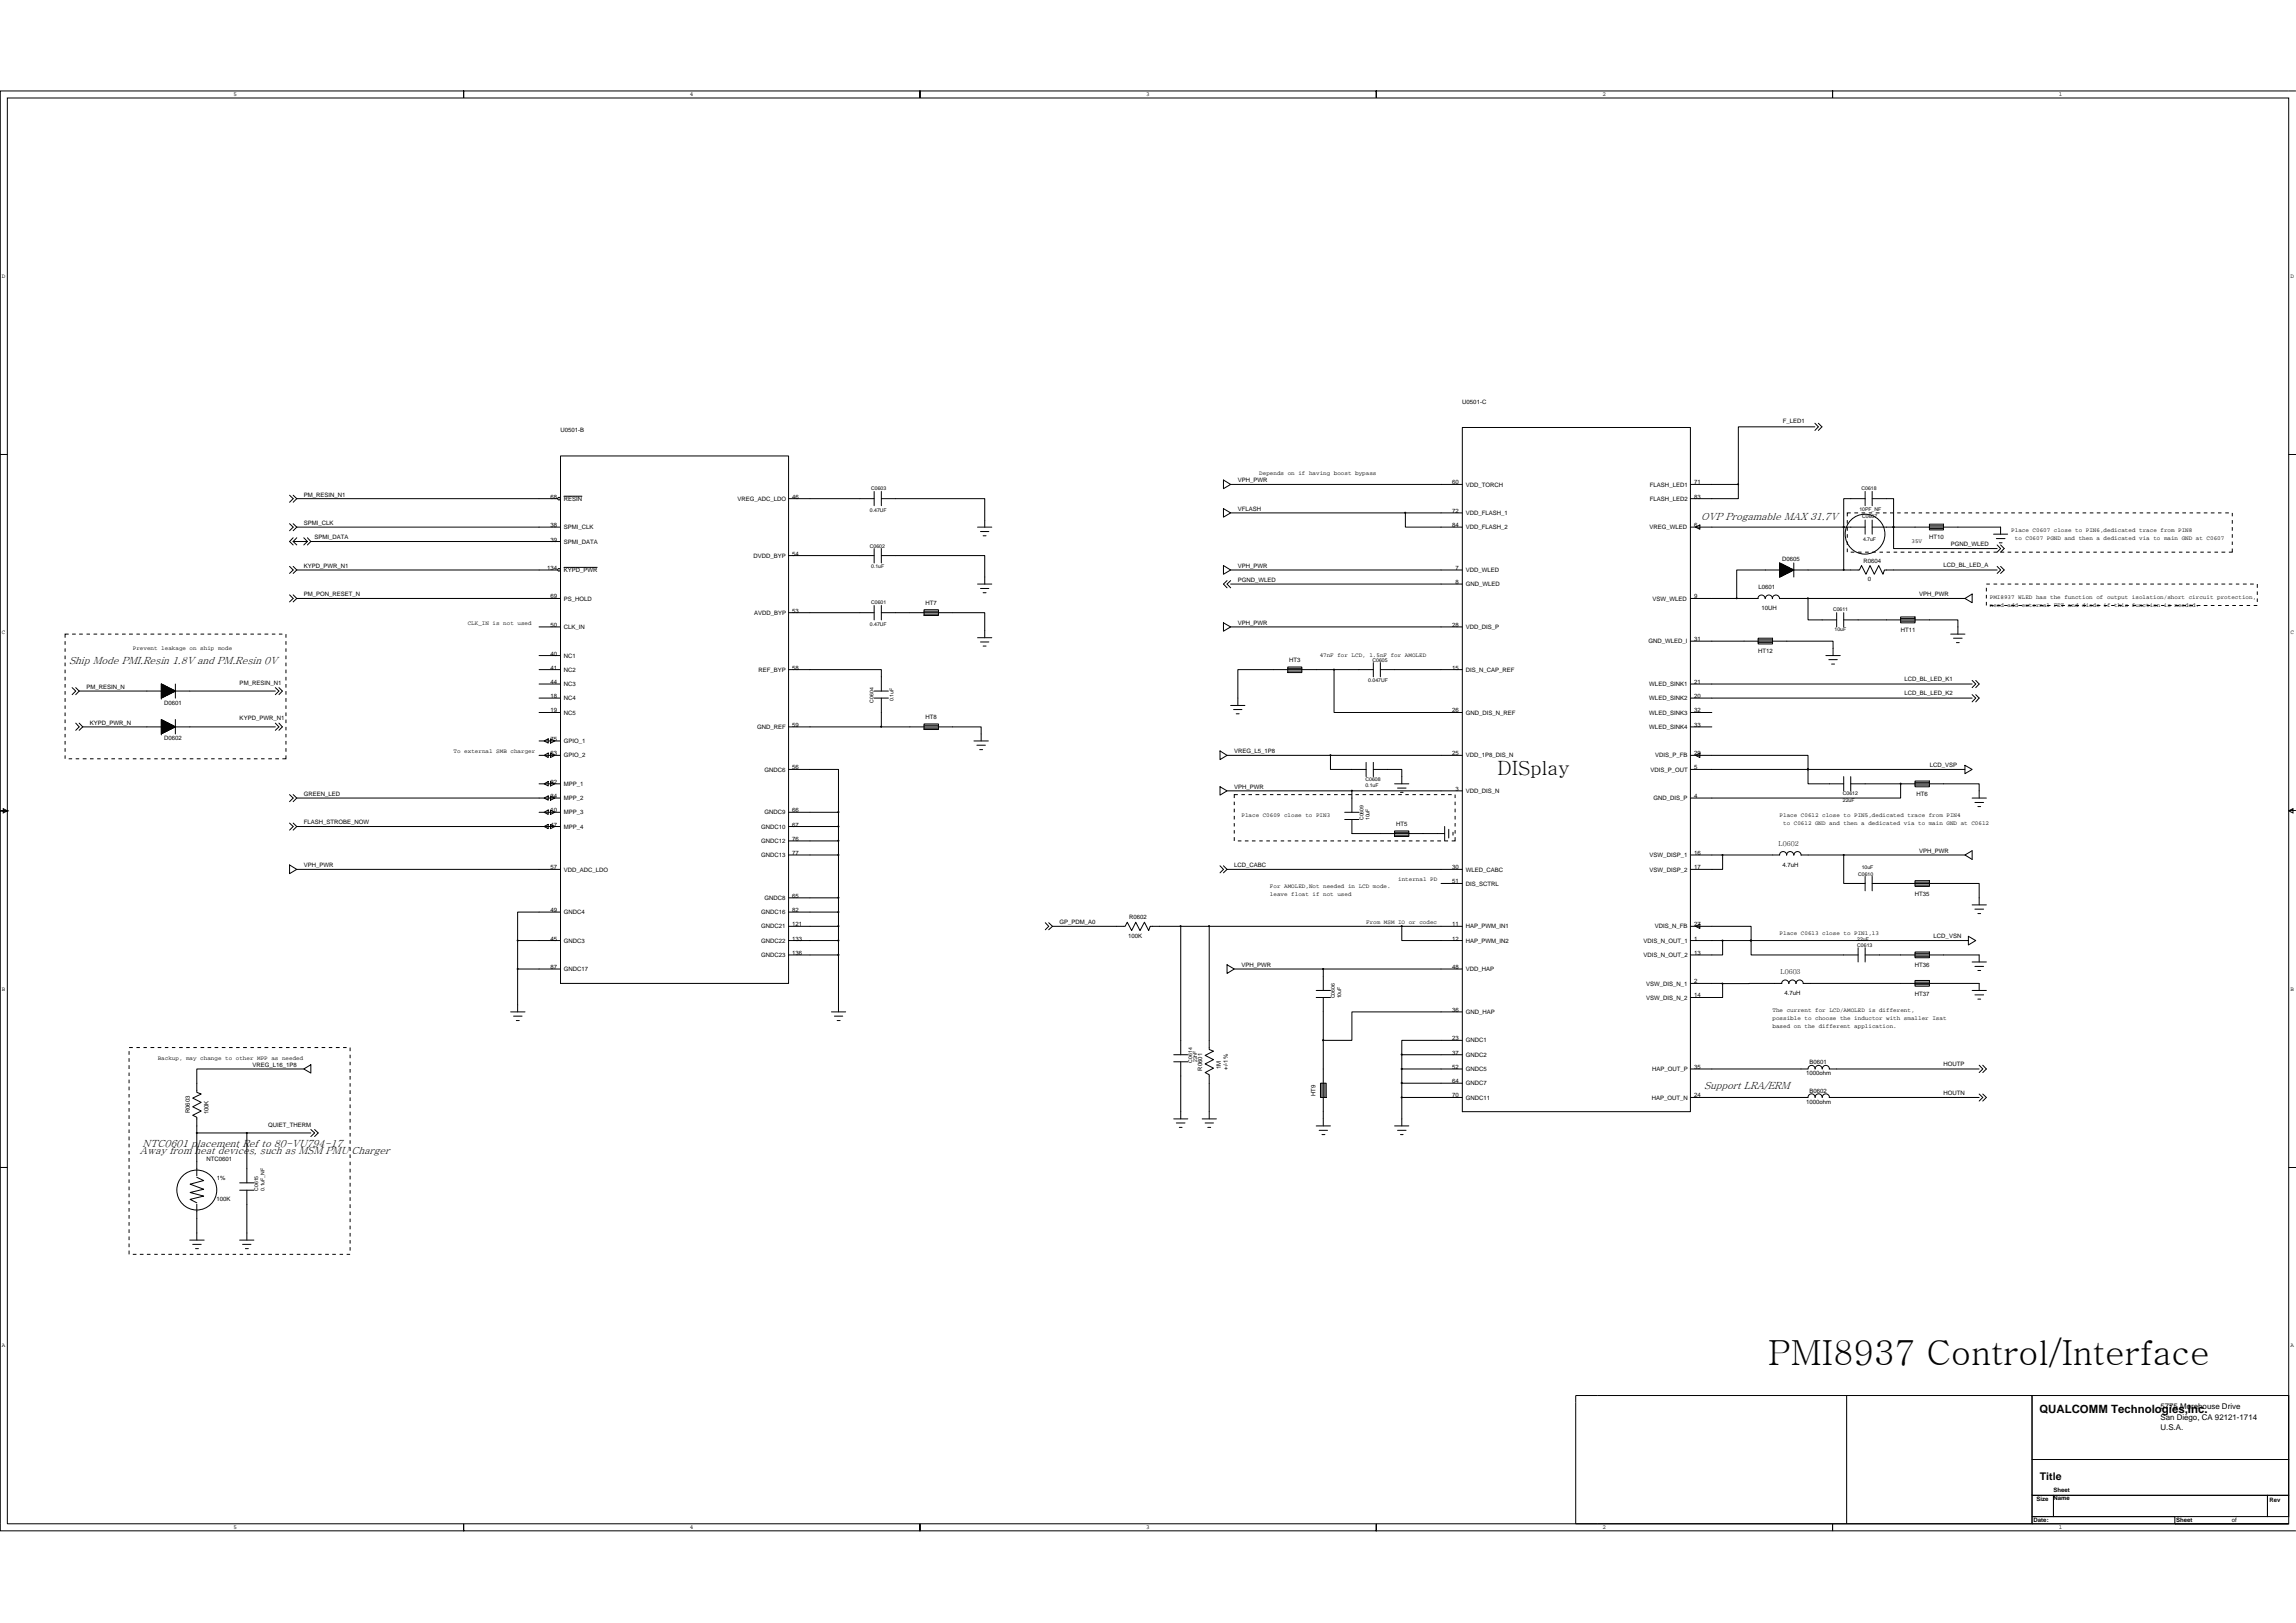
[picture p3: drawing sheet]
<svg xmlns="http://www.w3.org/2000/svg" width="297mm" height="210mm" viewBox="0 0 297 210" stroke-linecap="round" stroke-linejoin="round" font-family="sans-serif">
<defs><g id="words">
<text font-size="4.5" x="228.8" y="176.6">PMI8937 Control/Interface</text>
<text font-size="2.5" x="193.7" y="100.3">DISplay</text>
<text font-size="1.5" x="263.8" y="182.8">QUALCOMM Technologies,Inc.</text>
<text font-size="1.4" x="263.9" y="191.4">Title</text>
<g font-size="1.3">
<text x="220.1" y="67.3">OVP Progamable MAX 31.7V</text>
<text x="9" y="85.9">Ship Mode PMI.Resin 1.8V and PM.Resin 0V</text>
<text x="220.5" y="140.9">Support LRA/ERM</text>
<text x="18.1" y="149.4">Away from heat devices, such as MSM PMU Charger</text>
<text x="18.5" y="148.3">NTC0601 placement Ref to 80-VU794-17</text>
</g>
<g font-size="1">
<text x="279.5" y="185">U.S.A.</text>
<text x="279.5" y="183.7">San Diego, CA 92121-1714</text>
<text x="279.5" y="182.3">5775 Morehouse Drive</text>
</g>
<g font-size=".9">
<text x="230.1" y="109.4">L0602</text>
<text x="230.3" y="126">L0603</text>
</g>
<g font-size=".8">
<text x="30.2" y="12.4">5</text>
<text x="89.3" y="12.4">4</text>
<text x="148.3" y="12.4">3</text>
<text x="207.3" y="12.4">2</text>
<text x="266.3" y="12.4">1</text>
<text x=".3" y="36">D</text>
<text x="296.3" y="36">D</text>
<text x="189.2" y="52.3">U0501-C</text>
<text x="72.5" y="55.9">U0501-B</text>
<text x="230.6" y="54.7">F_LED1</text>
<text x="39.3" y="64.2">PM_RESIN_N1</text>
<text x="71.2" y="64.5">68</text>
<text x="73" y="64.8">RESIN</text>
<text x="95.4" y="64.8">VREG_ADC_LDO</text>
<text x="102.5" y="64.5">46</text>
<text x="160.1" y="62.4">VPH_PWR</text>
<text x="162.9" y="61.5">Depends on if having boost bypass</text>
<text x="187.9" y="62.7">60</text>
<text x="189.6" y="63">VDD_TORCH</text>
<text x="213.5" y="64.8">FLASH_LED2</text>
<text x="213.5" y="63">FLASH_LED1</text>
<text x="219.2" y="64.5">83</text>
<text x="219.2" y="62.7">71</text>
<text x="39.3" y="67.9">SPMI_CLK</text>
<text x="40.7" y="69.8">SPMI_DATA</text>
<text x="71.2" y="70.1">39</text>
<text x="71.2" y="68.2">38</text>
<text x="73" y="70.3">SPMI_DATA</text>
<text x="73" y="68.5">SPMI_CLK</text>
<text x="102.5" y="71.9">54</text>
<text x="160.1" y="66.1">VFLASH</text>
<text x="187.9" y="68.2">84</text>
<text x="187.9" y="66.4">72</text>
<text x="189.6" y="68.5">VDD_FLASH_2</text>
<text x="189.6" y="66.6">VDD_FLASH_1</text>
<text x="213.4" y="68.5">VREG_WLED</text>
<text x="219.2" y="68.2">6</text>
<text x="247.3" y="70.2">35V</text>
<text x="249.6" y="69.8">HT10</text>
<text x="252.4" y="70.6">PGND_WLED</text>
<text x="260.2" y="68.8">Place C0607 close to PIN6,dedicated trace from PIN8</text>
<text x="260.7" y="69.8">to C0607 PGND and then a dedicated via to main GND at C0607</text>
<text x="39.3" y="77.2">PM_PON_RESET_N</text>
<text x="39.3" y="73.5">KYPD_PWR_N1</text>
<text x="70.8" y="73.7">134</text>
<text x="71.2" y="77.4">69</text>
<text x="73" y="77.7">PS_HOLD</text>
<text x="73" y="74">KYPD_PWR</text>
<text x="97.5" y="72.2">DVDD_BYP</text>
<text x="160.1" y="75.3">PGND_WLED</text>
<text x="160.1" y="73.5">VPH_PWR</text>
<text x="188.3" y="75.6">8</text>
<text x="188.3" y="73.7">7</text>
<text x="189.6" y="75.8">GND_WLED</text>
<text x="189.6" y="74">VDD_WLED</text>
<text x="213.8" y="77.7">VSW_WLED</text>
<text x="219.2" y="77.4">9</text>
<text x="227.5" y="76.2">L0601</text>
<text x="230.6" y="72.5">D0605</text>
<text x="241.1" y="72.8">R0604</text>
<text x="241.6" y="75.2">0</text>
<text x="248.3" y="77.2">VPH_PWR</text>
<text x="251.4" y="73.4">LCD_BL_LED_A</text>
<text x="257.4" y="77.5">PMI8937 WLED has the function of output isolation/short circuit protection,</text>
<text x=".3" y="82.1">C</text>
<text x="60.5" y="80.8">CLK_IN is not used</text>
<text x="71.2" y="81.1">50</text>
<text x="73" y="81.4">CLK_IN</text>
<text x="97.6" y="79.5">AVDD_BYP</text>
<text x="102.5" y="79.3">53</text>
<text x="119.7" y="78.3">HT7</text>
<text x="160.1" y="80.8">VPH_PWR</text>
<text x="187.9" y="81.1">28</text>
<text x="189.6" y="81.4">VDD_DIS_P</text>
<text x="213.2" y="83.2">GND_WLED_I</text>
<text x="219.2" y="83">31</text>
<text x="227.9" y="78.9">10UH</text>
<text x="245.9" y="81.8">HT11</text>
<text x="257.4" y="78.6">need add external FET and diode if this function is needed.</text>
<text x="296.3" y="82.1">C</text>
<text x="11.2" y="89.1">PM_RESIN_N</text>
<text x="17.2" y="84.1">Prevent leakage on ship mode</text>
<text x="31" y="88.6">PM_RESIN_N1</text>
<text x="71.2" y="88.5">44</text>
<text x="71.2" y="86.6">41</text>
<text x="71.2" y="84.8">40</text>
<text x="73" y="88.8">NC3</text>
<text x="73" y="86.9">NC2</text>
<text x="73" y="85.1">NC1</text>
<text x="98.1" y="86.9">REF_BYP</text>
<text x="102.5" y="86.6">58</text>
<text x="166.8" y="85.6">HT3</text>
<text x="170.7" y="85">47nF for LCD, 1.5nF for AMOLED</text>
<text x="187.9" y="86.6">15</text>
<text x="189.6" y="86.9">DIS_N_CAP_REF</text>
<text x="213.4" y="88.8">WLED_SINK1</text>
<text x="219.2" y="88.5">21</text>
<text x="227.5" y="84.5">HT12</text>
<text x="246.4" y="88.1">LCD_BL_LED_K1</text>
<text x="246.4" y="90">LCD_BL_LED_K2</text>
<text x="11.6" y="93.7">KYPD_PWR_N</text>
<text x="21.2" y="91.2">D0601</text>
<text x="21.2" y="95.8">D0602</text>
<text x="31" y="93.2">KYPD_PWR_N1</text>
<text x="71.2" y="95.9">75</text>
<text x="71.2" y="92.2">19</text>
<text x="71.2" y="90.3">18</text>
<text x="73" y="92.5">NC5</text>
<text x="73" y="90.6">NC4</text>
<text x="97.9" y="94.3">GND_REF</text>
<text x="102.5" y="94">59</text>
<text x="119.7" y="93">HT8</text>
<text x="187.9" y="92.2">26</text>
<text x="189.6" y="92.5">GND_DIS_N_REF</text>
<text x="213.4" y="94.3">WLED_SINK4</text>
<text x="213.4" y="92.5">WLED_SINK3</text>
<text x="213.4" y="90.6">WLED_SINK2</text>
<text x="219.2" y="94">33</text>
<text x="219.2" y="92.2">32</text>
<text x="219.2" y="90.3">20</text>
<text x="58.7" y="97.4">To external SMB charger</text>
<text x="71.2" y="101.4">22</text>
<text x="71.2" y="97.7">63</text>
<text x="73" y="101.7">MPP_1</text>
<text x="73" y="98">GPIO_2</text>
<text x="73" y="96.1">GPIO_1</text>
<text x="98.9" y="99.8">GNDC6</text>
<text x="102.5" y="99.5">56</text>
<text x="159.7" y="97.4">VREG_L5_1P8</text>
<text x="187.9" y="97.7">25</text>
<text x="189.6" y="98">VDD_1P8_DIS_N</text>
<text x="213.5" y="99.8">VDIS_P_OUT</text>
<text x="214.1" y="98">VDIS_P_FB</text>
<text x="219.2" y="97.7">29</text>
<text x="219.2" y="99.5">5</text>
<text x="249.7" y="99.3">LCD_VSP</text>
<text x="39.3" y="103">GREEN_LED</text>
<text x="39.3" y="106.7">FLASH_STROBE_NOW</text>
<text x="71.2" y="103.3">34</text>
<text x="71.2" y="106.9">47</text>
<text x="71.2" y="105.1">10</text>
<text x="73" y="103.5">MPP_2</text>
<text x="73" y="107.2">MPP_4</text>
<text x="73" y="105.4">MPP_3</text>
<text x="98.5" y="107.2">GNDC10</text>
<text x="98.9" y="105.4">GNDC9</text>
<text x="102.5" y="106.9">67</text>
<text x="102.5" y="105.1">66</text>
<text x="159.7" y="102.1">VPH_PWR</text>
<text x="160.6" y="105.7">Place C0609 close to PIN3</text>
<text x="180.6" y="106.8">HT5</text>
<text x="188.3" y="102.3">3</text>
<text x="189.6" y="102.6">VDD_DIS_N</text>
<text x="213.9" y="103.5">GND_DIS_P</text>
<text x="219.2" y="103.3">4</text>
<text x="230.2" y="105.6">Place C0612 close to PIN5,dedicated trace from PIN4</text>
<text x="230.7" y="106.7">to C0612 GND and then a dedicated via to main GND at C0612</text>
<text x="247.9" y="103">HT6</text>
<text x="39.3" y="112.2">VPH_PWR</text>
<text x="71.2" y="112.5">57</text>
<text x="73" y="112.8">VDD_ADC_LDO</text>
<text x="98.5" y="110.9">GNDC13</text>
<text x="98.5" y="109.1">GNDC12</text>
<text x="102.5" y="110.6">77</text>
<text x="102.5" y="108.8">76</text>
<text x="159.7" y="112.2">LCD_CABC</text>
<text x="187.9" y="112.5">30</text>
<text x="189.6" y="112.8">WLED_CABC</text>
<text x="213.4" y="112.8">VSW_DISP_2</text>
<text x="213.4" y="110.9">VSW_DISP_1</text>
<text x="219.2" y="112.5">17</text>
<text x="219.2" y="110.6">16</text>
<text x="230.6" y="112.1">4.7uH</text>
<text x="248.3" y="110.3">VPH_PWR</text>
<text x="71.2" y="118">49</text>
<text x="73" y="118.3">GNDC4</text>
<text x="98.5" y="118.3">GNDC16</text>
<text x="98.9" y="116.4">GNDC8</text>
<text x="102.5" y="119.8">121</text>
<text x="102.5" y="118">82</text>
<text x="102.5" y="116.2">65</text>
<text x="137.1" y="119.6">GP_PDM_A0</text>
<text x="146.1" y="118.9">R0602</text>
<text x="164.3" y="114.9">For AMOLED,Not needed in LCD mode.</text>
<text x="164.3" y="115.9">leave float if not used</text>
<text x="176.7" y="119.6">From MSM IO or codec</text>
<text x="180.9" y="114">internal PD</text>
<text x="187.9" y="119.8">11</text>
<text x="187.9" y="114.3">51</text>
<text x="189.6" y="114.6">DIS_SCTRL</text>
<text x="219.2" y="119.8">27</text>
<text x="247.7" y="115.9">HT35</text>
<text x="71.2" y="125.4">87</text>
<text x="71.2" y="121.7">45</text>
<text x="73" y="125.6">GNDC17</text>
<text x="73" y="122">GNDC3</text>
<text x="98.5" y="123.8">GNDC23</text>
<text x="98.5" y="122">GNDC22</text>
<text x="98.5" y="120.1">GNDC21</text>
<text x="102.5" y="123.5">136</text>
<text x="102.5" y="121.7">133</text>
<text x="146" y="121.3">100K</text>
<text x="160.6" y="125.1">VPH_PWR</text>
<text x="187.9" y="121.7">12</text>
<text x="187.9" y="125.4">48</text>
<text x="189.6" y="122">HAP_PWM_IN2</text>
<text x="189.6" y="125.6">VDD_HAP</text>
<text x="189.6" y="120.1">HAP_PWM_IN1</text>
<text x="212.6" y="123.8">VDIS_N_OUT_2</text>
<text x="212.6" y="122">VDIS_N_OUT_1</text>
<text x="214.1" y="120.1">VDIS_N_FB</text>
<text x="219.2" y="123.5">13</text>
<text x="219.2" y="121.7">1</text>
<text x="230.2" y="121">Place C0613 close to PIN1,13</text>
<text x="247.7" y="125.1">HT36</text>
<text x="250.2" y="121.4">LCD_VSN</text>
<text x=".3" y="128.2">B</text>
<text x="187.9" y="130.9">36</text>
<text x="189.6" y="131.2">GND_HAP</text>
<text x="213" y="129.3">VSW_DIS_N_2</text>
<text x="213" y="127.5">VSW_DIS_N_1</text>
<text x="219.2" y="129.1">14</text>
<text x="219.2" y="127.2">2</text>
<text x="229.3" y="130.9">The current for LCD/AMOLED is different,</text>
<text x="229.3" y="132">possible to choose the inductor with smaller Isat</text>
<text x="230.9" y="128.7">4.7uH</text>
<text x="247.7" y="128.8">HT37</text>
<text x="296.3" y="128.2">B</text>
<text x="20.4" y="137.1">Backup, may change to other MPP as needed</text>
<text x="187.9" y="134.6">23</text>
<text x="187.9" y="136.5">37</text>
<text x="189.6" y="134.9">GNDC1</text>
<text x="189.6" y="136.7">GNDC2</text>
<text x="229.3" y="133">based on the different application.</text>
<text x="234.1" y="137.7">B0601</text>
<text x="251.4" y="137.9">HOUTP</text>
<text x="32.7" y="138">VREG_L16_1P8</text>
<text x="155.5" y="138.5" transform="rotate(-90 155.5 138.5)">R0601</text>
<text x="157.9" y="138.3" transform="rotate(-90 157.9 138.3)">1M</text>
<text x="158.9" y="138.4" transform="rotate(-90 158.9 138.4)">+/-1%</text>
<text x="170.2" y="141.8" transform="rotate(-90 170.2 141.8)">HT9</text>
<text x="187.9" y="142">70</text>
<text x="187.9" y="138.3">52</text>
<text x="187.9" y="140.1">64</text>
<text x="189.6" y="142.3">GNDC11</text>
<text x="189.6" y="138.6">GNDC5</text>
<text x="189.6" y="140.4">GNDC7</text>
<text x="213.7" y="142.3">HAP_OUT_N</text>
<text x="213.7" y="138.6">HAP_OUT_P</text>
<text x="219.2" y="142">24</text>
<text x="219.2" y="138.3">35</text>
<text x="233.7" y="139.1">1000ohm</text>
<text x="233.7" y="142.8">1000ohm</text>
<text x="234.1" y="141.4">B0602</text>
<text x="251.4" y="141.6">HOUTN</text>
<text x="24.5" y="144" transform="rotate(-90 24.5 144)">R0603</text>
<text x="27" y="144.2" transform="rotate(-90 27 144.2)">100K</text>
<text x="34.7" y="145.8">QUIET_THERM</text>
<text x="26.7" y="150.2">NTC0601</text>
<text x="28" y="155.3">100K</text>
<text x="28.1" y="152.7">1%</text>
<text x=".3" y="174.3">A</text>
<text x="296.3" y="174.3">A</text>
<text x="30.2" y="197.8">5</text>
<text x="89.3" y="197.8">4</text>
<text x="148.3" y="197.8">3</text>
<text x="207.3" y="197.8">2</text>
<text x="263.1" y="196.8">Date:</text>
<text x="263.5" y="194.2">Size</text>
<text x="265.7" y="194.1">Name</text>
<text x="265.7" y="193">Sheet</text>
<text x="266.3" y="197.8">1</text>
<text x="281.5" y="196.8">Sheet</text>
<text x="288.7" y="196.8">of</text>
<text x="293.6" y="194.3">Rev</text>
</g>
<g font-size=".7">
<text x="112.7" y="63.4">C0603</text>
<text x="240.8" y="63.4">C0618</text>
<text x="112.5" y="66.3">0.47UF</text>
<text x="112.5" y="70.9">C0602</text>
<text x="240.6" y="66.1">10PF_NF</text>
<text x="240.9" y="67.1">C0607</text>
<text x="241" y="70">4.7uF</text>
<text x="112.7" y="73.5">0.1uF</text>
<text x="112.5" y="81">0.47UF</text>
<text x="112.7" y="78.2">C0601</text>
<text x="237.1" y="79.1">C0611</text>
<text x="237.3" y="81.7">10uF</text>
<text x="177" y="88.2">0.047UF</text>
<text x="177.6" y="85.6">C0605</text>
<text x="113" y="90.9" transform="rotate(-90 113 90.9)">C0604</text>
<text x="115.6" y="90.7" transform="rotate(-90 115.6 90.7)">0.1uF</text>
<text x="176.7" y="101">C0608</text>
<text x="176.7" y="101.9">0.1uF</text>
<text x="176.4" y="106.1" transform="rotate(-90 176.4 106.1)">C0609</text>
<text x="177.2" y="106.1" transform="rotate(-90 177.2 106.1)">10uF</text>
<text x="238.4" y="102.9">C0612</text>
<text x="238.4" y="103.7">22uF</text>
<text x="240.4" y="113.3">C0610</text>
<text x="240.9" y="112.5">10uF</text>
<text x="240.3" y="122.5">C0613</text>
<text x="240.3" y="121.7">22uF</text>
<text x="172.7" y="129.2" transform="rotate(-90 172.7 129.2)">C0606</text>
<text x="173.5" y="129.2" transform="rotate(-90 173.5 129.2)">10uF</text>
<text x="154.2" y="137.5" transform="rotate(-90 154.2 137.5)">C0614</text>
<text x="154.8" y="137.4" transform="rotate(-90 154.8 137.4)">22nF</text>
<text x="33.4" y="154.1" transform="rotate(-90 33.4 154.1)">C0615</text>
<text x="34.2" y="154.1" transform="rotate(-90 34.2 154.1)">0.1uF_NF</text>
</g>
</g></defs>
<g fill="none" stroke="#000" stroke-width=".13">
<path d="M.9 12.7h295.2v184.4h-295.2zM297 11.8h-59.9v.9v-.9h-59v.9v-.9h-59.1v.9v-.9h-59v.9v-.9h-60v47h.9h-.9v46.1h.9l-.5 .3v-.6l.5 .3h-.9v46.1h.9h-.9v47.1h60v-1v1h59v-1v1h59.1v-1v1h59v-1v1h59.9M72.5 59h29.5v68.2h-29.5zM189.2 55.3h29.5v88.5h-29.5zM234.8 55.2h-9.9v7.5M234.8 54.8l.4 .4-.4 .5M235.2 54.8l.5 .4-.5 .5M297 58.8h-.9h.9M37.5 77l.4 .4-.4 .5M37.5 64.1l.4 .4-.4 .5M37.5 73.3l.4 .4-.4 .5M37.5 67.8l.4 .4-.4 .5"/>
<path d="M37.9 70.1h1.9M37.9 77l.5 .4M37.9 64.1l.5 .4M37.9 73.3l.5 .4M37.9 69.6l-.4 .5 .4 .4M37.9 70.1l.5 .4M37.9 67.8l.5 .4M38.4 64.5h33.8M38.4 77.4h34.1M38.4 73.7h33.8M38.4 68.2h34.1M38.4 77.4l-.5 .5"/>
<path d="M38.4 64.5l-.5 .5M38.4 73.7l-.5 .5M38.4 69.6l-.5 .5M38.4 68.2l-.5 .5M39.3 69.6l.5 .5M39.8 69.6l.4 .5M39.8 70.1l-.5 .4M40.2 70.1h32.3M40.2 70.1l-.4 .4M73 73.4h4.3M73 64.2h2.3M102 64.5h11.1"/>
<path d="M102 71.9h11.1M102 79.3h11.1M113.1 63.6v1.8M113.1 71v1.8M113.1 78.3v1.9M114 64.5h13.4v3.7M114 71.9h13.4v3.7M114 79.3h13.4v3.2M114 63.6v1.8M114 71v1.8M114 78.3v1.9M119.5 78.9h1.9v.7h-1.9z"/>
<path d="M119.5 79.3h.1M119.5 79.5h1.9M119.5 79.1h1.9M126.5 75.6h1.8M126.5 68.2h1.8M126.8 68.8h1.1M126.8 76.1h1.1M127.2 69.3h.4M127.2 76.7h.4M158.3 62.1l.9 .6-.9 .5zM158.3 65.8l.9 .6-.9 .5zM158.3 73.2l.9 .5-.9 .6z"/>
<path d="M158.7 75.1l-.4 .5 .4 .5M159.2 66.4h22.6v1.8h7.4M159.2 75.6h30M159.2 73.7h30M159.2 62.7h30M159.2 75.1l-.5 .5 .5 .5M181.8 66.4h7.4M218.7 62.7h6.2v1.8h-6.2M218.7 77.4h8.8M218.7 68.2h19.8M219.3 68.2l.6-.3v.6zM227.4 77.4a.46 .46 0 0 1 .5-.4 .46 .46 0 0 1 .4 .4"/>
<path d="M228.4 77.4a.44 .44 0 0 1 .4-.4 .44 .44 0 0 1 .5 .4M229.3 77.4a.46 .46 0 0 1 .5-.4 .46 .46 0 0 1 .4 .4M230.2 72.8l1.9 .9-1.9 1zM230.2 72.8h.1M230.2 77.4h24M230.2 74.7h.1M230.2 74.5h.3M230.2 74.5h.4M230.2 74.2h1M230.2 74h1.3M230.2 73.6h1.7M230.2 73.6h1.5"/>
<path d="M230.2 73.5h1.3M230.2 73.4h1.1M230.2 73.3h1v.9M230.2 73.2h.8M230.2 73.1h.6M230.2 73h.4v1.5M230.2 72.9h.2M230.2 72.8v1.9M230.4 72.9v1.7M230.4 72.9v1.6M230.5 73v1.5M230.7 73.1v1.3"/>
<path d="M230.8 73.1v1.3h-.6M230.9 73.2v1.1M231 73.2v1.1h-.8M231.1 73.3v.9M231.3 73.4v.7M231.4 73.4v.7h-1.2M231.4 73.4v.6M231.5 73.5v.5M231.6 73.5v.5M231.7 73.6v.3h-1.5M231.8 73.6v.3M231.9 73.7v.1h-1.7"/>
<path d="M232 73.7v.1M232.1 72.8v1.9M233.9 77.4v2.8h3.7M237.6 79.3v1.8M238.5 68.2h2.8M238.5 68.2v5.5M238.5 79.3v1.8M239 67.3v.5M239 68.2v.5M239 69.1v.5M239 70.1v.4M239 71v.4"/>
<path d="M239.4 71.4h.5M239.4 66.4h-.4v.4M239.9 66.4h.5M240.4 71.4h.4M240.8 66.4h.5M241.3 71.4h.5M241.3 63.6v1.8M241.3 67.3v1.8M241.3 64.5h-2.8v3.7M241.8 66.4h.4M242.2 71.4h.5M242.2 63.6v1.8"/>
<path d="M242.2 67.3v1.8M242.2 64.5h2.8v3.7M242.2 68.2h2.8M242.7 66.4h.5M243.2 71.4h.4M243.6 66.4h.5M244.1 71.4h.4M244.5 66.4h.5M245 71.4h.4M245 68.2h13.8v.9M245 68.2v2.8h13.4M245.4 66.4h.5"/>
<path d="M245.9 71.4h.5M245.9 79.8h1.9v.8h-1.9zM246.4 66.4h.4M246.8 71.4h.5M247.3 66.4h.5M247.8 71.4h.4M248.2 66.4h.5M248.7 71.4h.4M249.1 66.4h.5M249.6 67.8h1.8v.8h-1.8zM249.6 68h1.8M249.6 71.4h.5"/>
<path d="M249.6 68.4h1.8M250.1 66.4h.4M250.5 71.4h.5M251 66.4h.4M251.4 68.2h.1M251.4 71.4h.5M251.9 66.4h.5M252.4 71.4h.4M252.8 66.4h.5M253.3 71.4h.4M253.7 66.4h.5M254.2 77.4l.9-.5v1.1z"/>
<path d="M254.2 71.4h.5M254.7 66.4h.4M255.1 71.4h.5M255.6 66.4h.4M256 71.4h.5M256.5 66.4h.5M257 76.1v.4M257 77v.4M257 77.9v.4M257 75.6h.4M257 71.4h.4M257.4 78.3h.5"/>
<path d="M257.4 66.4h.5M257.9 75.6h.5M257.9 69.1h1.8M258.3 69.7h1.1M258.4 70.5l.4 .5-.4 .4h-.5M258.4 78.3h.4M258.4 73.3l.4 .4-.4 .5M258.4 73.7h-14.6l-.2 .6-.5-1.1-.6 1.1-.6-1.1-.5 1.1-.6-1.1-.2 .5h-15.9v3.7M258.4 66.4h.4M258.7 70.2h.3M258.8 70.5l.5 .5-.5 .4h.5M258.8 75.6h.5"/>
<path d="M258.8 73.3l.5 .4-.5 .5M259.3 78.3h.4M259.3 66.4h.4M259.7 75.6h.5M259.7 71.4h.5M260.2 78.3h.5M260.2 66.4h.5M260.7 75.6h.4M260.7 71.4h.4M261.1 78.3h.5M261.1 66.4h.5M261.6 75.6h.5"/>
<path d="M261.6 71.4h.5M262.1 78.3h.4M262.1 66.4h.4M262.5 75.6h.5M262.5 71.4h.5M263 78.3h.4M263 66.4h.4M263.4 75.6h.5M263.4 71.4h.5M263.9 78.3h.5M263.9 66.4h.5M264.4 75.6h.4"/>
<path d="M264.4 71.4h.4M264.8 78.3h.5M264.8 66.4h.5M265.3 75.6h.4M265.3 71.4h.4M265.7 78.3h.5M265.7 66.4h.5M266.2 75.6h.5M266.2 71.4h.5M266.7 78.3h.4M266.7 66.4h.4M267.1 75.6h.5"/>
<path d="M267.1 71.4h.5M267.6 78.3h.5M267.6 66.4h.5M268.1 75.6h.4M268.1 71.4h.4M268.5 78.3h.5M268.5 66.4h.5M269 75.6h.4M269 71.4h.4M269.4 78.3h.5M269.4 66.4h.5M269.9 75.6h.5"/>
<path d="M269.9 71.4h.5M270.4 78.3h.4M270.4 66.4h.4M270.8 75.6h.5M270.8 71.4h.5M271.3 78.3h.4M271.3 66.4h.4M271.7 75.6h.5M271.7 71.4h.5M272.2 78.3h.4M272.2 66.4h.4M272.6 75.6h.5"/>
<path d="M272.6 71.4h.5M273.1 78.3h.5M273.1 66.4h.5M273.6 75.6h.4M273.6 71.4h.4M274 78.3h.5M274 66.4h.5M274.5 75.6h.5M274.5 71.4h.5M275 78.3h.4M275 66.4h.4M275.4 75.6h.5"/>
<path d="M275.4 71.4h.5M275.9 78.3h.4M275.9 66.4h.4M276.3 75.6h.5M276.3 71.4h.5M276.8 78.3h.5M276.8 66.4h.5M277.3 75.6h.4M277.3 71.4h.4M277.7 78.3h.5M277.7 66.4h.5M278.2 75.6h.5"/>
<path d="M278.2 71.4h.5M278.7 78.3h.4M278.7 66.4h.4M279.1 75.6h.5M279.1 71.4h.5M279.6 78.3h.4M279.6 66.4h.4M280 75.6h.5M280 71.4h.5M280.5 78.3h.4M280.5 66.4h.4M280.9 75.6h.5"/>
<path d="M280.9 71.4h.5M281.4 78.3h.5M281.4 66.4h.5M281.9 75.6h.4M281.9 71.4h.4M282.3 78.3h.5M282.3 66.4h.5M282.8 75.6h.5M282.8 71.4h.5M283.3 78.3h.4M283.3 66.4h.4M283.7 75.6h.5"/>
<path d="M283.7 71.4h.5M284.2 78.3h.5M284.2 66.4h.5M284.7 75.6h.4M284.7 71.4h.4M285.1 78.3h.5M285.1 66.4h.5M285.6 75.6h.4M285.6 71.4h.4M286 78.3h.5M286 66.4h.5M286.5 75.6h.5"/>
<path d="M286.5 71.4h.5M287 78.3h.4M287 66.4h.4M287.4 75.6h.5M287.4 71.4h.5M287.9 78.3h.4M287.9 66.4h.5M288.3 75.6h.5M288.8 78.3h.5M288.8 71v.4h-.4M288.8 66.4v.4M288.8 67.3v.5"/>
<path d="M288.8 68.2v.5M288.8 69.1v.5M288.8 70.1v.4M289.3 75.6h.4M289.7 78.3h.5M290.2 75.6h.5M290.7 78.3h.4M291.1 75.6h.5M291.6 78.3h.4M292 75.6v.5M292 76.5v.5M292 77.4v.5"/>
<path d="M8.4 83v.4M8.4 83.9v.4M8.4 84.8v.5M8.4 85.7v.5M8.4 86.6v.5M8.4 87.6v.4M8.4 88.5v.5M8.4 89.4v.5M8.4 90.3v.5M8.4 91.3v.4M8.4 92.2v.4M8.4 93.1v.5"/>
<path d="M8.4 94v.5M8.4 95v.4M8.4 95.9v.4M8.4 96.8v.5M8.4 97.7v.5M8.9 82h-.5v.5M8.9 98.2h.4M9.3 82h.5M9.3 89l.5 .4-.5 .5M9.8 98.2h.4M9.8 93.6l.4 .4-.4 .5M9.8 89l.4 .4"/>
<path d="M10.2 82h.5M10.2 89.4h25.4M10.2 93.6l.5 .4M10.2 89.4l-.4 .5M10.7 98.2h.5M10.7 94h24.9M10.7 94l-.5 .5M11.2 82h.4M11.6 98.2h.5M12.1 82h.5M12.6 98.2h.4M13 82h.5"/>
<path d="M13.5 98.2h.5M14 82h.4M14.4 98.2h.5M14.9 82h.4M15.3 98.2h.5M15.8 82h.5M16.3 98.2h.4M16.7 82h.5M17.2 98.2h.4M17.6 82h.5M18.1 98.2h.5M18.6 82h.4"/>
<path d="M19 98.2h.5M19.5 82h.5M20 98.2h.4M20.4 82h.5M20.9 88.5l1.8 .9-1.8 .9zM20.9 90.3h.1M20.9 93.1l1.8 .9-1.8 1zM20.9 95h.1M20.9 98.2h.4M20.9 90.3h.2M20.9 88.7h.3v1.4h-.3M20.9 88.8h.5v1.2h-.5"/>
<path d="M20.9 90h.7M20.9 89.9h.9M20.9 89.8h1.1M20.9 89.7h1.3M20.9 89.6h1.5M20.9 89.5h1.6M20.9 89.3h1.6M20.9 89.2h1.4M20.9 89.1h1.3M20.9 89h1.1M20.9 89h.9M20.9 88.9h.7v1"/>
<path d="M20.9 88.6h.2v1.6M20.9 88.5v1.8M20.9 93.1v1.8M20.9 93.2h.2v1.6h-.2M20.9 93.3h.3v1.4M20.9 93.4h.5v1.2M20.9 93.5h.7v1.1h-.7M20.9 93.7h1.3v.6M20.9 94.8h.3M20.9 94.7h.5M20.9 94.5h.9M20.9 94.3h1.3"/>
<path d="M20.9 94.2h1.5M20.9 94.1h1.6M20.9 93.9h1.6M20.9 93.8h1.4M20.9 93.7h1.1M20.9 93.6h.9M21 88.5v1.8M21 93.2v1.7M21.1 88.6v1.6M21.1 93.2v1.6M21.3 82h.5M21.4 88.7v1.4"/>
<path d="M21.4 93.3v1.4M21.5 88.8v1.2M21.5 93.4v1.2M21.7 88.9v1M21.7 93.5v1M21.8 98.2h.4M21.8 89v.9M21.8 93.6v.8M21.9 89v.8M21.9 93.6v.8M22 89v.7M22 93.7v.7h-1.1"/>
<path d="M22.1 89.1v.6M22.1 93.7v.6M22.2 89.2v.5M22.2 82h.5M22.3 89.2v.4M22.3 93.8v.4M22.4 89.3v.3M22.4 93.9v.3M22.4 89.3v.2M22.4 93.9v.2M22.5 89.3v.2M22.5 94v.1"/>
<path d="M22.6 89.4h.1M22.6 94h.1M22.7 98.2h.5M22.7 88.5v1.8M22.7 93.1v1.9M23.2 82h.4M23.6 98.2h.5M24.1 82h.5M24.6 98.2h.4M25 82h.5M25.5 98.2h.4M25.9 82h.5"/>
<path d="M26.4 98.2h.5M26.9 82h.4M27.3 98.2h.5M27.8 82h.4M28.2 98.2h.5M28.7 82h.5M29.2 98.2h.4M29.6 82h.5M30.1 98.2h.4M30.5 82h.5M31 98.2h.5M31.5 82h.4"/>
<path d="M31.9 98.2h.5M32.4 82h.4M32.8 98.2h.5M33.3 82h.5M33.8 98.2h.4M34.2 82h.5M34.7 98.2h.5M35.2 82h.4M35.6 98.2h.5M35.6 93.6l.5 .4-.5 .5M35.6 89l.5 .4-.5 .5M36.1 82h.4"/>
<path d="M36.1 93.6l.4 .4-.4 .5M36.1 89l.4 .4-.4 .5M37 97.7v.5h-.5M37 82v.5M37 83v.4M37 83.9v.4M37 84.8v.5M37 85.7v.5M37 86.6v.5M37 87.6v.4M37 88.5v.5M37 89.4v.5"/>
<path d="M37 90.3v.5M37 91.3v.4M37 92.2v.4M37 93.1v.5M37 94v.5M37 95v.4M37 95.9v.4M37 96.8v.5M69.7 88.5h2.8M69.7 90.3h2.8M69.7 86.6h2.8M69.7 97.7h2.8"/>
<path d="M69.7 95.9h2.8M69.7 92.2h2.8M69.7 84.8h2.8M69.7 81.1h2.8M70.4 95.9l.5-.3v.5zM70.4 97.7l.5-.3v.6zM71.2 95.6l.6 .3-.6 .2zM71.2 97.4l.6 .3-.6 .3zM102 86.6h12v2.8M102 99.5h6.5v5.6M113.1 89.4h1.8M113.1 90.3h1.8"/>
<path d="M114 94h12.9v1.9M114 90.3v3.7h-12M119.5 93.7h1.9v.7h-1.9zM119.5 94h.1M119.5 94.2h1.9M119.5 93.8h1.9M126 95.9h1.9M126.4 96.4h1.1M126.5 82.5h1.8M126.7 97h.4M126.8 83.1h1.1M127.2 83.6h.4"/>
<path d="M157.8 97.2l.9 .5-.9 .6zM158.3 80.6l.9 .5-.9 .6zM158.7 97.7h13.4M159.2 81.1h30M159.2 91.3h1.9M159.6 91.8h1.1M159.9 92.4h.4M166.6 86.3h1.8v.7h-1.8zM166.6 86.6h.1M166.6 86.8h1.8M166.6 86.5h1.8M172.6 86.6v5.6h16.6"/>
<path d="M176.7 98.6v1.9M177.7 86.6h-17.6v4.7M177.7 85.7v1.9M177.7 99.5h3.7v1.9M177.7 98.6v1.9M178.6 86.6h10.6M178.6 85.7v1.9M189.2 97.7h-17.1v1.8h4.6M218.7 97.7h15.2v3.7h4.6M218.7 83h18.4v1.8M218.7 88.5h36.4M218.7 94h2.8"/>
<path d="M218.7 90.3h36.4M218.7 99.5h35.5M218.7 92.2h2.8M219.3 97.7l.6-.3v.6zM227.5 82.6h1.8v.7h-1.8zM227.5 82.8h1.8M227.5 83.1h1.8M229.3 83h.1M236.2 84.8h1.9M236.6 85.3h1.1M237 85.9h.3M238.5 80.2h14.8v1.8"/>
<path d="M245.9 80h1.9M245.9 80.4h1.9M247.8 80.2h.1M252.4 82h1.8M252.7 82.6h1.1M253.1 83.1h.4M254.2 99l.9 .5-.9 .6zM255.1 88l.5 .5-.5 .5M255.1 89.9l.5 .4-.5 .5M255.6 88l.4 .5-.4 .5M255.6 89.9l.4 .4-.4 .5M37.5 111.9l.9 .6-.9 .5z"/>
<path d="M37.5 102.8l.4 .5-.4 .4M37.5 106.5l.4 .4-.4 .5M37.9 102.8l.5 .5M37.9 106.5l.5 .4M38.4 106.9h34.1M38.4 112.5h34.1M38.4 103.3h34.1M38.4 103.3l-.5 .4M38.4 106.9l-.5 .5M69.7 105.1h2.8M69.7 101.4h2.8M70.4 101.4l.5-.3v.6z"/>
<path d="M70.4 103.3l.5-.3v.5zM70.4 105.1l.5-.3v.6zM70.4 106.9l.5-.2v.5zM71.2 101.1l.6 .3-.6 .3zM71.2 103l.6 .3-.6 .2zM71.2 104.8l.6 .3-.6 .3zM71.2 106.7l.6 .2-.6 .3zM72.5 118h-5.5v3.7h5.5M102 110.6h6.5M102 106.9h6.5M102 105.1h6.5M102 119.8h6.5"/>
<path d="M102 118h6.5M102 116.2h6.5M108.5 106.9v1.9h-6.5M108.5 116.2v3.6M108.5 105.1v1.8M108.5 108.8v7.4M108.5 119.8v11.1M135.2 119.4l.5 .4-.5 .5M135.7 119.4l.5 .4M136.2 119.8h9.4l.2-.5 .6 1.1 .5-1.1 .6 1.1 .6-1.1 .5 1.1 .2-.6h40.4M136.2 119.8l-.5 .5M152.8 119.8v16.7"/>
<path d="M156.4 119.8v16l.6 .2-1.1 .5 1.1 .6-1.1 .5 1.1 .6-1.1 .6 .5 .2v5.8M157.8 101.8l.9 .5-.9 .6zM157.8 112l.5 .5-.5 .4M158.3 112l.4 .5M158.7 102.3h16.2v2.8M158.7 112.5h30.5M158.7 112.5l-.4 .4M159.7 103.7v.5M159.7 104.6v.5M159.7 105.6v.4M159.7 106.5v.4M159.7 107.4v.4"/>
<path d="M159.7 108.3v.5M160.1 102.8h-.4v.5M160.1 108.8h.5M160.6 102.8h.5M161.1 108.8h.4M161.5 102.8h.5M162 108.8h.4M162.4 102.8h.5M162.9 108.8h.5M163.4 102.8h.4M163.8 108.8h.5M164.3 102.8h.4"/>
<path d="M164.7 108.8h.5M165.2 102.8h.5M165.7 108.8h.4M166.1 102.8h.5M166.6 108.8h.4M167 102.8h.5M167.5 108.8h.5M168 102.8h.4M168.4 108.8h.5M168.9 102.8h.5M169.4 108.8h.4M169.8 102.8h.5"/>
<path d="M170.3 108.8h.4M170.7 102.8h.5M171.2 108.8h.5M171.7 102.8h.4M172.1 108.8h.5M172.6 102.8h.5M173.1 108.8h.4M173.5 102.8h.5M174 105.1h1.8M174 106h1.8M174 108.8h.4M174.4 102.8h.5"/>
<path d="M174.9 108.8h.5M174.9 102.3h14.3M174.9 106v1.8h12M175.4 102.8h.4M175.8 108.8h.5M176.3 102.8h.4M176.7 108.8h.5M177.2 102.8h.5M177.7 108.8h.4M178.1 102.8h.5M178.6 108.8h.4M179 102.8h.5"/>
<path d="M179.5 108.8h.5M180 102.8h.4M180.4 101.4h1.9M180.4 107.5h1.9v.7h-1.9zM180.4 107.8h.1M180.4 108.1h1.9M180.4 108.8h.5M180.4 107.7h1.9M180.8 102h1.1M180.9 102.8h.5M181.2 102.5h.3M181.4 119.8v1.9h7.8"/>
<path d="M181.4 108.8h.4M181.8 102.8h.5M182.3 108.8h.4M182.7 102.8h.5M183.2 108.8h.5M183.7 102.8h.4M184.1 108.8h.5M184.6 102.8h.4M185 108.8h.5M185.5 102.8h.4M185.9 108.8h.5M186.4 102.8h.5"/>
<path d="M186.4 114.3h2.8M186.9 106.9v1.9h.4M187.3 102.8h.5M187.4 107.3v1.1M188 107.7v.4M188.3 108.3v.5h-.5M188.3 102.8v.5M188.3 103.7v.5M188.3 104.6v.5M188.3 105.6v.4M188.3 106.5v.4M188.3 107.4v.4"/>
<path d="M218.7 119.8h7.8v1.9h28.2M218.7 110.6h11.5M219.3 119.8l.6-.2v.5zM222.9 110.6v1.9h-4.2M230.2 110.6a.46 .46 0 0 1 .5-.4 .46 .46 0 0 1 .4 .4M231.1 110.6a.46 .46 0 0 1 .5-.4 .46 .46 0 0 1 .4 .4M232.1 110.6a.46 .46 0 0 1 .5-.4 .46 .46 0 0 1 .4 .4M233 110.6h21.2M238.5 100.5v1.8M238.5 110.6v3.7h2.8M239.4 100.5v1.8M239.4 101.4h16.6v1.9"/>
<path d="M241.3 113.4v1.9M242.2 114.3h13.8v2.8M242.2 113.4v1.9M245.9 101.4h.1M245.9 101.4v1.9h-27.2M247.8 101h1.8v.8h-1.8zM247.8 101.2h1.8M247.8 113.9h1.8v.8h-1.8zM247.8 114.1h1.8M247.8 101.6h1.8M247.8 114.5h1.8M249.6 101.4h.1"/>
<path d="M249.6 114.3h.1M254.2 110.6l.9-.5v1.1zM255.1 103.3h1.9M255.1 117.1h1.9M255.5 103.8h1.1M255.5 117.6h1.1M255.9 104.4h.3M255.9 118.2h.3M296.1 104.9l.5-.3v.6zM296.1 104.9h.9M16.7 136v.5M16.7 136.9v.5"/>
<path d="M16.7 137.8v.5M16.7 138.8v.4M16.7 139.7v.4M16.7 135.5h.5M17.6 135.5h.5M18.6 135.5h.4M19.5 135.5h.5M20.4 135.5h.5M21.3 135.5h.5M22.2 135.5h.5M23.2 135.5h.4M24.1 135.5h.5"/>
<path d="M25 135.5h.5M25.9 135.5h.5M26.9 135.5h.4M27.8 135.5h.4M28.7 135.5h.5M29.6 135.5h.5M30.5 135.5h.5M31.5 135.5h.4M32.4 135.5h.4M33.3 135.5h.5M34.2 135.5h.5M35.2 135.5h.4"/>
<path d="M36.1 135.5h.4M37 135.5h.5M37.9 135.5h.5M38.9 135.5h.4M39.3 138.3h-13.8v3l.5 .2-1.1 .6 1.1 .5-1.1 .6 1.1 .5-1.1 .6 .6 .2v7.6M39.3 138.3l.9-.5v1zM39.8 135.5h.4M40.7 135.5h.5M41.6 135.5h.5M42.5 135.5h.5M43.5 135.5h.4M44.4 135.5h.4"/>
<path d="M45.3 135.5v.5M45.3 136.5v.4M45.3 137.4v.4M45.3 138.3v.5M45.3 139.2v.5M66.1 130.9h1.8M66.4 131.5h1.1M66.8 132h.4M67 121.7v3.7h5.5M67 125.4v5.5M102 123.5h6.5M102 121.7h6.5"/>
<path d="M107.6 130.9h1.8M107.9 131.5h1.1M108.3 132h.4M151.8 136.5h1.9M151.8 137.4h1.9M152.8 137.4v7.4M158.7 124.8l1 .6-1 .5zM159.7 125.4h29.5M170.3 129.1h1.8M170.3 128.1h1.8M171.2 125.4v2.7M171.2 129.1v16.6"/>
<path d="M181.4 136.5v1.8h7.8M181.4 138.3v1.8h7.8M189.2 130.9h-14.3v3.7h-3.7M189.2 134.6h-7.8v1.9h7.8M218.7 121.7h4.2v1.8h-4.2M218.7 127.2l4.2 .1M218.7 138.3h15.2M222.9 121.7h3.6v1.8h13.9M231.4 127.3a.46 .46 0 0 0-.4-.5 .46 .46 0 0 0-.5 .4l-7.6 .1v1.8h-4.2M231.4 127.2a.44 .44 0 0 1 .5-.4 .44 .44 0 0 1 .4 .5M232.4 127.2a.46 .46 0 0 1 .4-.4 .46 .46 0 0 1 .5 .5M233.3 127.2h22.7v.9"/>
<path d="M233.9 138.3a.46 .46 0 0 1 .5-.5 .46 .46 0 0 1 .4 .5M234.8 138.3a.46 .46 0 0 1 .5-.5 .46 .46 0 0 1 .4 .5M235.8 138.3a.44 .44 0 0 1 .4-.5 .44 .44 0 0 1 .4 .5M236.7 138.3h19.3M240.4 122.6v1.9M241.3 123.5h14.7v1M241.3 122.6v1.9M247.8 123.2h1.8v.7h-1.8zM247.8 123.3h1.8M247.8 126.9h1.8v.7h-1.8zM247.8 127.1h1.8M247.8 123.7h1.8"/>
<path d="M247.8 127.4h1.8M249.6 123.5h.1M249.6 127.2h.1M254.7 121.1l.9 .6-.9 .6zM255.1 128.1h1.9M255.1 124.5h1.9M255.5 125h1.1M255.5 128.7h1.1M255.9 125.6h.3M255.9 129.3h.3M256 137.8l.5 .5-.5 .5M256.5 137.8l.5 .5-.5 .5"/>
<path d="M16.7 140.6v.5M16.7 141.5v.5M16.7 142.5v.4M16.7 143.4v.4M16.7 144.3v.5M16.7 145.2v.5M16.7 146.1v.5M16.7 147v.5M16.7 148v.4M16.7 148.9v.5M16.7 149.8v.5M16.7 150.7v.5"/>
<path d="M16.7 151.7v.4M16.7 152.6v.4M16.7 153.5v.5M16.7 154.4v.5M16.7 155.4v.4M16.7 156.3v.5M16.7 157.2v.5M16.7 158.1v.5M16.7 159v.5M16.7 160v.4M25.5 152.3l.8 .4-1.7 .5 1.7 .7-1.7 .4 1.7 .4-1.7 .5 .9 .4M25.5 155.8v4.6"/>
<path d="M25.5 146.6h14.7M31 154h1.8M31 153h1.8M31.9 146.6v6.4M31.9 154v6.4M40.2 146.1l.5 .5-.5 .4M40.7 146.1l.5 .5-.5 .4M45.3 140.1v.5M45.3 141.1v.4M45.3 142v.5M45.3 142.9v.5M45.3 143.8v.5"/>
<path d="M45.3 144.8v.4M45.3 145.7v.4M45.3 146.6v.4M45.3 147.5v.5M45.3 148.4v.5M45.3 149.4v.4M45.3 150.3v.4M45.3 151.2v.5M45.3 152.1v.5M45.3 153v.5M45.3 154v.4M45.3 154.9v.5"/>
<path d="M45.3 155.8v.5M45.3 156.8v.4M45.3 157.7v.4M45.3 158.6v.4M45.3 159.5v.5M151.8 144.8h1.9M152.2 145.3h1.1M152.6 145.9h.3M155.5 144.8h1.9M155.9 145.3h1.1M156.2 145.9h.4M170.3 145.7h1.8"/>
<path d="M170.7 146.2h1M170.8 140.1h.8v1.9h-.8zM171 140.1v1.9M171 146.8h.4M171.2 142h.1M171.4 140.1v1.9M180.4 145.7h1.9M180.8 146.2h1.1M181.2 146.8h.3M181.4 140.1v1.9h7.8M181.4 142v3.7M218.7 142h15.2"/>
<path d="M233.9 142a.46 .46 0 0 1 .5-.5 .46 .46 0 0 1 .4 .5M234.8 142a.46 .46 0 0 1 .5-.5 .46 .46 0 0 1 .4 .5M235.8 142a.44 .44 0 0 1 .4-.5 .44 .44 0 0 1 .4 .5M236.7 142h19.3M256 141.5l.5 .5-.5 .5M256.5 141.5l.5 .5-.5 .5M297 151h-.9h.9M16.7 160.9v.5M16.7 161.8v.5M17.2 162.3h.4M18.1 162.3h.5M19 162.3h.5"/>
<path d="M20 162.3h.4M20.9 162.3h.4M21.8 162.3h.4M22.7 162.3h.5M23.6 162.3h.5M24.6 162.3h.4M24.6 160.4h1.8M24.9 161h1.1M25.3 161.5h.4M25.5 162.3h.4M26.4 162.3h.5M27.3 162.3h.5"/>
<path d="M28.2 162.3h.5M29.2 162.3h.4M30.1 162.3h.4M31 162.3h.5M31 160.4h1.8M31.4 161h1.1M31.7 161.5h.4M31.9 162.3h.5M32.8 162.3h.5M33.8 162.3h.4M34.7 162.3h.5M35.6 162.3h.5"/>
<path d="M36.5 162.3h.5M37.5 162.3h.4M38.4 162.3h.5M39.3 162.3h.5M40.2 162.3h.5M41.2 162.3h.4M42.1 162.3h.4M43 162.3h.5M43.9 162.3h.5M44.8 162.3h.5M45.3 160.4v.5M45.3 161.4v.4"/>
<path d="M238.9 180.6h24v16.5h-24zM238.9 180.6h-35v16.5h35M262.9 180.6h33.2v8.2h-33.2zM262.9 188.8h33.2v4.7h-33.2zM262.9 193.5h2.8v2.7h-2.8zM262.9 196.2h18.5v.9h-18.5zM265.7 193.5h27.6v2.7h-27.6zM281.4 197.1h14.7zM293.3 193.5h2.8v2.7h-2.8z"/>
<circle cx="72.3" cy="64.5" r=".17"/>
<circle cx="72.3" cy="73.7" r=".17"/>
<circle cx="241.3" cy="69.1" r="2.58"/>
<circle cx="25.5" cy="154" r="2.58"/>
</g>
<g fill="#000" stroke="#000" stroke-width=".13">
<path d="M181.7 66.3l.1 .1z" fill-rule="evenodd"/>
<path d="M224.6 77.4h.1z" fill-rule="evenodd"/>
<path d="M224.8 62.6l.1 .1z" fill-rule="evenodd"/>
<path d="M233.8 77.4h.1z" fill-rule="evenodd"/>
<path d="M238.5 68.2h.1z" fill-rule="evenodd"/>
<path d="M238.5 73.7l.1 .1z" fill-rule="evenodd"/>
<path d="M238.5 68.2h.1z" fill-rule="evenodd"/>
<path d="M244.9 68.2h.1v.1z" fill-rule="evenodd"/>
<path d="M244.9 68.2h.1v.1z" fill-rule="evenodd"/>
<path d="M114 94v.1z" fill-rule="evenodd"/>
<path d="M172.1 97.7h.1z" fill-rule="evenodd"/>
<path d="M172.5 86.6h.2l-.1 .1z" fill-rule="evenodd"/>
<path d="M233.8 99.5h.2l-.1 .1z" fill-rule="evenodd"/>
<path d="M233.8 99.5h.2l-.1 .1z" fill-rule="evenodd"/>
<path d="M108.4 108.7l.1 .1z" fill-rule="evenodd"/>
<path d="M108.4 106.9h.1v.1z" fill-rule="evenodd"/>
<path d="M108.4 119.8h.1v.1z" fill-rule="evenodd"/>
<path d="M108.4 118h.1v.1z" fill-rule="evenodd"/>
<path d="M108.4 105l.1 .1z" fill-rule="evenodd"/>
<path d="M108.4 110.6h.1v.1z" fill-rule="evenodd"/>
<path d="M108.4 116.1h.1v.1z" fill-rule="evenodd"/>
<path d="M152.7 119.8l.1 .1z" fill-rule="evenodd"/>
<path d="M156.4 119.8l.1 .1z" fill-rule="evenodd"/>
<path d="M174.8 102.3h.1z" fill-rule="evenodd"/>
<path d="M181.3 119.8h.1l-.1 .1z" fill-rule="evenodd"/>
<path d="M222.8 110.6l.1 .1z" fill-rule="evenodd"/>
<path d="M238.5 110.6l.1 .1z" fill-rule="evenodd"/>
<path d="M245.8 101.3l.1 .1z" fill-rule="evenodd"/>
<path d="M66.9 121.6l.1 .1z" fill-rule="evenodd"/>
<path d="M66.9 125.3l.1 .1z" fill-rule="evenodd"/>
<path d="M108.4 121.6l.1 .1v.1z" fill-rule="evenodd"/>
<path d="M108.4 123.5h.1v.1h-.1z" fill-rule="evenodd"/>
<path d="M171.1 134.5h.1v.1h-.1z" fill-rule="evenodd"/>
<path d="M171.1 125.3l.2 .1h-.1z" fill-rule="evenodd"/>
<path d="M181.3 136.4h.1l-.1 .1z" fill-rule="evenodd"/>
<path d="M181.3 138.3h.1l-.1 .1z" fill-rule="evenodd"/>
<path d="M222.8 121.6l.1 .1z" fill-rule="evenodd"/>
<path d="M222.8 127.2l.1 .1z" fill-rule="evenodd"/>
<path d="M226.5 121.6l.1 .1z" fill-rule="evenodd"/>
<path d="M226.5 121.6l.1 .1z" fill-rule="evenodd"/>
<path d="M25.4 146.5l.1 .1z" fill-rule="evenodd"/>
<path d="M31.9 146.5l.1 .1z" fill-rule="evenodd"/>
<path d="M181.3 141.9l.1 .1h-.1z" fill-rule="evenodd"/>
<path d="M181.3 140.1h.1l-.1 .1z" fill-rule="evenodd"/>
</g>
<use href="#words"/>
</svg>
